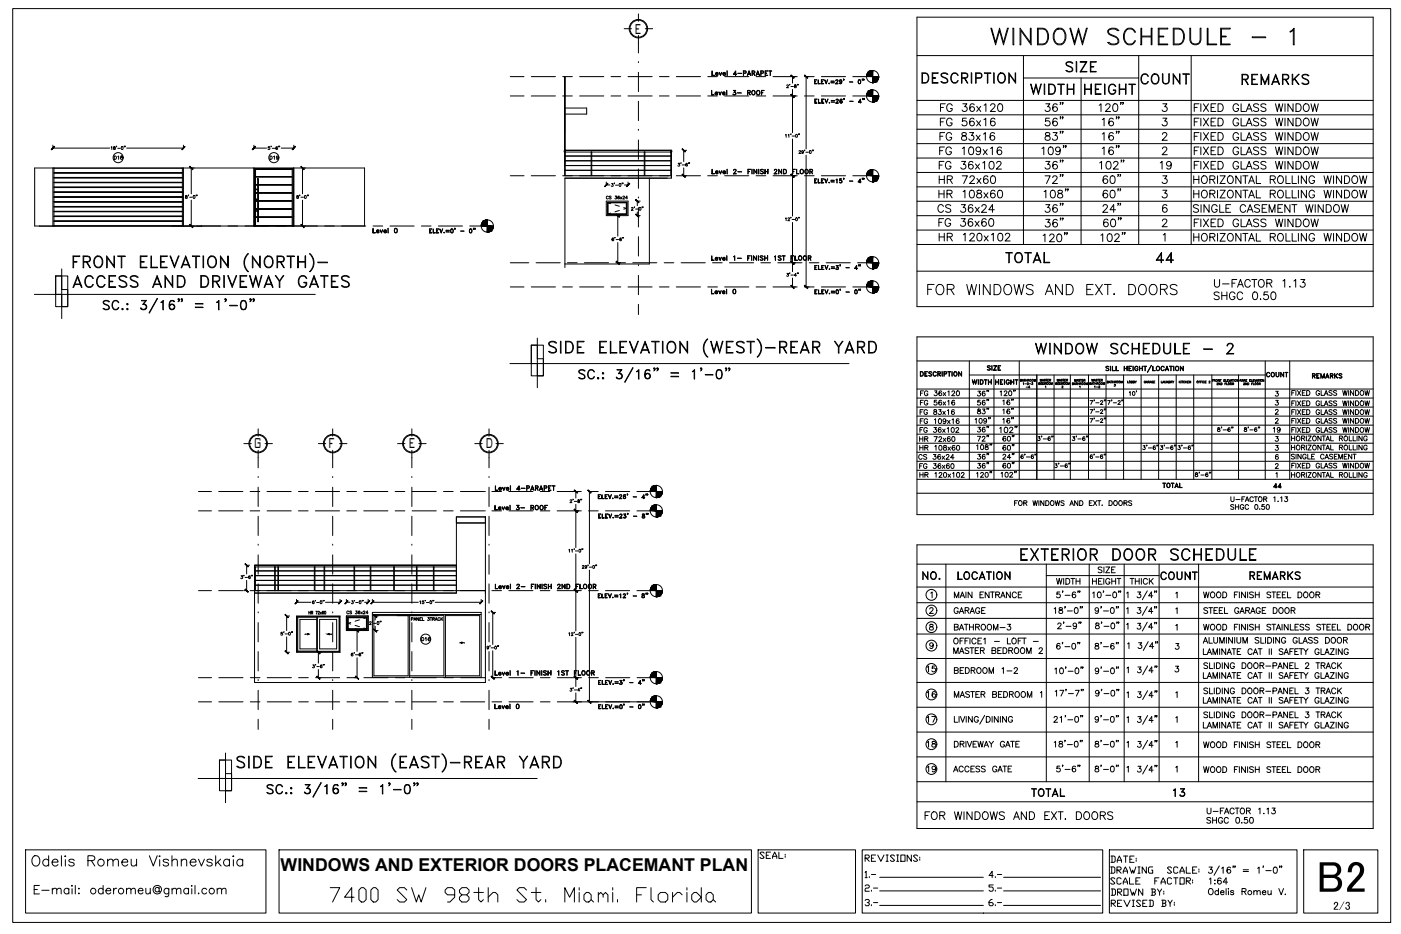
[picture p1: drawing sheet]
<svg xmlns="http://www.w3.org/2000/svg" width="914mm" height="610mm" viewBox="0 0 914 610" stroke-linecap="round" stroke-linejoin="round" font-family="sans-serif">
<defs><g id="words">
<text font-size="17.6" x="154" y="505">SIDE ELEVATION (EAST)-REAR YARD</text>
<text font-size="17.2" x="357" y="234">SIDE ELEVATION (WEST)-REAR YARD</text>
<text font-size="15.9" x="646" y="30">WINDOW SCHEDULE - 1</text>
<g font-size="14.1">
<text x="66" y="205">SC.: 3/16&quot; = 1'-0&quot;</text>
<text x="377" y="250">SC.: 3/16&quot; = 1'-0&quot;</text>
<text x="173" y="521">SC.: 3/16&quot; = 1'-0&quot;</text>
<text x="214" y="590">7400 SW 98th St. Miami. Florida</text>
</g>
<g font-size="12.6">
<text x="414" y="22">E</text>
<text x="166" y="293">G</text>
<text x="214" y="293">F</text>
<text x="267" y="293">E</text>
<text x="317" y="293">D</text>
</g>
<g font-size="11.9">
<text x="665" y="367">EXTERIOR DOOR SCHEDULE</text>
<text x="22" y="587">E-mail: oderomeu@gmail.com</text>
</g>
<text font-size="11.6" x="183" y="568">WINDOWS AND EXTERIOR DOORS PLACEMANT PLAN</text>
<g font-size="11">
<text x="695" y="48">SIZE</text>
<text x="601" y="55">DESCRIPTION</text>
<text x="744" y="56">COUNT</text>
<text x="810" y="56">REMARKS</text>
<text x="672" y="63">WIDTH</text>
<text x="707" y="63">HEIGHT</text>
<text x="655" y="173">TOTAL</text>
<text x="754" y="173">44</text>
<text x="605" y="194">FOR WINDOWS AND EXT. DOORS</text>
<text x="675" y="232">WINDOW SCHEDULE - 2</text>
<text x="20" y="567">Odelis Romeu Vishnevskaia</text>
</g>
<g font-size="10.1">
<text x="681" y="74">36&quot;</text>
<text x="716" y="74">120&quot;</text>
<text x="681" y="83">56&quot;</text>
<text x="719" y="83">16&quot;</text>
<text x="681" y="93">83&quot;</text>
<text x="719" y="93">16&quot;</text>
<text x="679" y="102">109&quot;</text>
<text x="719" y="102">16&quot;</text>
<text x="681" y="111">36&quot;</text>
<text x="717" y="111">102&quot;</text>
<text x="681" y="121">72&quot;</text>
<text x="719" y="121">60&quot;</text>
<text x="681" y="131">108&quot;</text>
<text x="719" y="131">60&quot;</text>
<text x="681" y="140">36&quot;</text>
<text x="719" y="140">24&quot;</text>
<text x="681" y="150">36&quot;</text>
<text x="719" y="149">60&quot;</text>
<text x="680" y="159">120&quot;</text>
<text x="718" y="159">102&quot;</text>
<text x="788" y="573">3/16&quot; = 1'-0&quot;</text>
</g>
<g font-size="9.7">
<text x="734" y="393">1 3/4&quot;</text>
<text x="734" y="403">1 3/4&quot;</text>
<text x="734" y="413">1 3/4&quot;</text>
<text x="735" y="426">1 3/4&quot;</text>
<text x="734" y="506">1 3/4&quot;</text>
</g>
<g font-size="9.3">
<text x="613" y="74">FG 36x120</text>
<text x="779" y="74">FIXED GLASS WINDOW</text>
<text x="612" y="102">FG 109x16</text>
<text x="779" y="102">FIXED GLASS WINDOW</text>
<text x="612" y="131">HR 108x60</text>
<text x="778" y="131">HORIZONTAL ROLLING WINDOW</text>
<text x="778" y="159">HORIZONTAL ROLLING WINDOW</text>
<text x="601" y="380">NO.</text>
<text x="624" y="380">LOCATION</text>
<text x="815" y="380">REMARKS</text>
<text x="603" y="536">FOR WINDOWS AND EXT. DOORS</text>
</g>
<g font-size="8.8">
<text x="613" y="83">FG 56x16</text>
<text x="779" y="83">FIXED GLASS WINDOW</text>
<text x="612" y="93">FG 83x16</text>
<text x="779" y="93">FIXED GLASS WINDOW</text>
<text x="612" y="111">FG 36x102</text>
<text x="756" y="111">19</text>
<text x="779" y="111">FIXED GLASS WINDOW</text>
<text x="612" y="121">HR 72x60</text>
<text x="778" y="121">HORIZONTAL ROLLING WINDOW</text>
<text x="611" y="140">CS 36x24</text>
<text x="778" y="140">SINGLE CASEMENT WINDOW</text>
<text x="612" y="149">FG 36x60</text>
<text x="779" y="149">FIXED GLASS WINDOW</text>
<text x="612" y="158">HR 120x102</text>
<text x="792" y="189">U-FACTOR 1.13</text>
<text x="792" y="197">SHGC 0.50</text>
<text x="757" y="380">COUNT</text>
<text x="672" y="521">TOTAL</text>
<text x="765" y="521">13</text>
</g>
<g font-size="8.4">
<text x="689" y="412">2'-9&quot;</text>
<text x="714" y="412">8'-0&quot;</text>
<text x="689" y="425">6'-0&quot;</text>
<text x="714" y="425">8'-6&quot;</text>
<text x="688" y="441">10'-0&quot;</text>
<text x="714" y="441">9'-0&quot;</text>
<text x="687" y="473">21'-0&quot;</text>
<text x="714" y="473">9'-0&quot;</text>
<text x="687" y="489">18'-0&quot;</text>
<text x="714" y="489">8'-0&quot;</text>
<text x="689" y="505">5'-6&quot;</text>
<text x="714" y="505">8'-0&quot;</text>
</g>
<g font-size="7.9">
<text x="652" y="284">102&quot;</text>
<text x="689" y="391">5'-6&quot;</text>
<text x="712" y="391">10'-0&quot;</text>
<text x="687" y="401">18'-0&quot;</text>
<text x="714" y="401">9'-0&quot;</text>
<text x="688" y="455">17'-7&quot;</text>
<text x="714" y="455">9'-0&quot;</text>
<text x="495" y="562">SEAL:</text>
<text x="564" y="563">REVISIONS:</text>
<text x="724" y="564">DATE:</text>
<text x="724" y="571">DRAWING SCALE:</text>
<text x="724" y="586">DROWN BY:</text>
<text x="788" y="585">Odelis Romeu V.</text>
<text x="724" y="593">REVISED BY:</text>
</g>
<g font-size="7.5">
<text x="652" y="260">120&quot;</text>
<text x="637" y="266">56&quot;</text>
<text x="636" y="278">109&quot;</text>
<text x="654" y="278">16&quot;</text>
<text x="637" y="283">36&quot;</text>
<text x="637" y="289">72&quot;</text>
<text x="654" y="289">60&quot;</text>
<text x="637" y="301">36&quot;</text>
<text x="654" y="301">24&quot;</text>
<text x="637" y="307">36&quot;</text>
<text x="654" y="307">60&quot;</text>
<text x="716" y="375">SIZE</text>
<text x="622" y="412">BATHROOM-3</text>
<text x="785" y="412">WOOD FINISH STAINLESS STEEL DOOR</text>
<text x="785" y="421">ALUMINIUM SLIDING GLASS DOOR</text>
<text x="785" y="444">LAMINATE CAT II SAFETY GLAZING</text>
<text x="785" y="454">SLIDING DOOR-PANEL 3 TRACK</text>
<text x="604" y="456">16</text>
<text x="622" y="456">MASTER BEDROOM 1</text>
<text x="785" y="460">LAMINATE CAT II SAFETY GLAZING</text>
<text x="604" y="473">17</text>
<text x="604" y="489">18</text>
<text x="622" y="489">DRIVEWAY GATE</text>
<text x="785" y="489">WOOD FINISH STEEL DOOR</text>
<text x="604" y="505">19</text>
<text x="622" y="505">ACCESS GATE</text>
<text x="785" y="506">WOOD FINISH STEEL DOOR</text>
<text x="787" y="539">SHGC 0.50</text>
<text x="564" y="574">1.-</text>
<text x="645" y="574">4.-</text>
<text x="724" y="578">SCALE FACTOR:</text>
<text x="788" y="578">1:64</text>
<text x="564" y="583">2.-</text>
<text x="645" y="583">5.-</text>
<text x="564" y="592">3.-</text>
<text x="645" y="592">6.-</text>
</g>
<g font-size="7.1">
<text x="637" y="260">36&quot;</text>
<text x="654" y="265">16&quot;</text>
<text x="637" y="271">83&quot;</text>
<text x="654" y="271">16&quot;</text>
<text x="636" y="295">108&quot;</text>
<text x="654" y="295">60&quot;</text>
<text x="636" y="313">120&quot;</text>
<text x="653" y="313">102&quot;</text>
<text x="689" y="382">WIDTH</text>
<text x="712" y="382">HEIGHT</text>
<text x="737" y="382">THICK</text>
<text x="622" y="391">MAIN ENTRANCE</text>
<text x="785" y="391">WOOD FINISH STEEL DOOR</text>
<text x="622" y="401">GARAGE</text>
<text x="785" y="401">STEEL GARAGE DOOR</text>
<text x="785" y="428">LAMINATE CAT II SAFETY GLAZING</text>
<text x="785" y="437">SLIDING DOOR-PANEL 2 TRACK</text>
<text x="604" y="440">15</text>
<text x="622" y="441">BEDROOM 1-2</text>
<text x="785" y="470">SLIDING DOOR-PANEL 3 TRACK</text>
<text x="785" y="476">LAMINATE CAT II SAFETY GLAZING</text>
<text x="787" y="532">U-FACTOR 1.13</text>
</g>
<g font-size="6.6">
<text x="531" y="56">ELEV.=29' - 0&quot;</text>
<text x="531" y="68">ELEV.=26' - 4&quot;</text>
<text x="531" y="121">ELEV.=15' - 4&quot;</text>
<text x="531" y="177">ELEV.=3' - 4&quot;</text>
<text x="531" y="193">ELEV.=0' - 0&quot;</text>
<text x="826" y="247">COUNT</text>
<text x="600" y="260">FG 36x120</text>
<text x="842" y="259">FIXED GLASS WINDOW</text>
<text x="600" y="266">FG 56x16</text>
<text x="710" y="265">7'-2&quot;</text>
<text x="722" y="265">7'-2&quot;</text>
<text x="842" y="266">FIXED GLASS WINDOW</text>
<text x="600" y="272">FG 83x16</text>
<text x="842" y="272">FIXED GLASS WINDOW</text>
<text x="600" y="278">FG 109x16</text>
<text x="842" y="278">FIXED GLASS WINDOW</text>
<text x="599" y="283">FG 36x102</text>
<text x="794" y="283">8'-6&quot;</text>
<text x="811" y="283">8'-6&quot;</text>
<text x="830" y="283">19</text>
<text x="842" y="283">FIXED GLASS WINDOW</text>
<text x="599" y="289">HR 72x60</text>
<text x="676" y="289">3'-6&quot;</text>
<text x="699" y="289">3'-6&quot;</text>
<text x="842" y="289">HORIZONTAL ROLLING</text>
<text x="842" y="295">HORIZONTAL ROLLING</text>
<text x="599" y="301">CS 36x24</text>
<text x="842" y="301">SINGLE CASEMENT</text>
<text x="599" y="307">FG 36x60</text>
<text x="688" y="307">3'-6&quot;</text>
<text x="599" y="313">HR 120x102</text>
<text x="842" y="313">HORIZONTAL ROLLING</text>
<text x="322" y="321">Level 4-PARAPET</text>
<text x="758" y="320">TOTAL</text>
<text x="389" y="327">ELEV.=26' - 4&quot;</text>
<text x="803" y="329">U-FACTOR 1.13</text>
<text x="322" y="334">Level 3- ROOF</text>
<text x="661" y="331">FOR WINDOWS AND EXT. DOORS</text>
<text x="802" y="334">SHGC 0.50</text>
<text x="390" y="339">ELEV.=23' - 8&quot;</text>
<text x="322" y="386">Level 2- FINISH 2ND FLOOR</text>
<text x="389" y="392">ELEV.=12' - 8&quot;</text>
<text x="322" y="442">Level 1- FINISH 1ST FLOOR</text>
<text x="390" y="448">ELEV.=3' - 4&quot;</text>
<text x="322" y="464">Level 0</text>
<text x="390" y="464">ELEV.=0' - 0&quot;</text>
</g>
<g font-size="6.2">
<text x="464" y="50">Level 4-PARAPET</text>
<text x="464" y="63">Level 3- ROOF</text>
<text x="464" y="115">Level 2- FINISH 2ND FLOOR</text>
<text x="242" y="153">Level 0</text>
<text x="279" y="153">ELEV.=0' - 0&quot;</text>
<text x="464" y="171">Level 1- FINISH 1ST FLOOR</text>
<text x="464" y="193">Level 0</text>
<text x="643" y="243">SIZE</text>
<text x="600" y="247">DESCRIPTION</text>
<text x="634" y="252">WIDTH</text>
<text x="649" y="252">HEIGHT</text>
<text x="856" y="248">REMARKS</text>
<text x="736" y="259">10'</text>
<text x="710" y="271">7'-2&quot;</text>
<text x="710" y="277">7'-2&quot;</text>
<text x="599" y="295">HR 108x60</text>
<text x="745" y="295">3'-6&quot;</text>
<text x="756" y="295">3'-6&quot;</text>
<text x="768" y="295">3'-6&quot;</text>
<text x="665" y="301">6'-6&quot;</text>
<text x="710" y="301">6'-6&quot;</text>
<text x="842" y="307">FIXED GLASS WINDOW</text>
<text x="779" y="312">8'-6&quot;</text>
<text x="830" y="320">44</text>
</g>
<g font-size="5.3">
<text x="74" y="105">D18</text>
<text x="175" y="105">D19</text>
<text x="395" y="131">CS 36x24</text>
<text x="274" y="419">D16</text>
</g>
<g font-size="4.9">
<text x="225" y="402">CS 36x24</text>
<text x="268" y="406">PANEL 3TRACK</text>
</g>
</g></defs>
<!-- layer: A-WALL -->
<path d="M317 321h.1M317 333h.1M317 385v2M226 402h14v10h-14zM243 442v-42h71v42M317 442v1M317 445h.1M317 442h.1" fill="none" stroke="#000" stroke-width=".65"/>
<!-- layer: A-DOOR -->
<path d="M243 401h71M244 402h22v39h-22zM267 401v41M267 402h23v39h-23M291 402h22v39h-22M291 401v41M243 442h71" fill="none" stroke="#000" stroke-width=".65"/>
<!-- layer: LEVEL -->
<g fill="none" stroke="#000" stroke-width=".65">
<path d="M333 50h9M347 50h16M367 50h7M378 50h16M399 50h6M410 50h16M430 50h7M441 50h16M473 50h16M505 50h15M525 50h6M536 50h16"/>
<path d="M333 63h9M347 63h16M367 63h7M378 63h16M399 63h6M410 63h16M430 63h7M441 63h16M473 63h16M505 63h15M525 63h6M536 63h16"/>
<path d="M333 115h9M347 115h16M367 115h7M378 115h16M399 115h6M410 115h16M430 115h7M441 115h16M473 115h16M505 115h15M536 115h16M112 148h12"/>
<path d="M128 148h16M149 148h6M160 148h16M180 148h7M191 148h16M212 148h6M223 148h16M255 148h15M275 148h6M286 148h16M307 148h11M333 172h12"/>
<path d="M350 172h16M370 172h7M381 172h16M402 172h6M413 172h16M433 172h7M445 172h15M476 172h16M508 172h15M528 172h6M539 172h16M560 172h12"/>
<path d="M333 187h9M347 187h16M367 187h7M378 187h16M399 187h6M410 187h16M430 187h7M441 187h16M473 187h16M493 187h7M505 187h15M525 187h6"/>
<path d="M536 187h16M557 187h9M130 333h8M130 321h8M143 333h16M143 321h16M163 333h7M163 321h7M174 333h16M174 321h16M195 333h6M195 321h6"/>
<path d="M206 333h16M206 321h16M226 333h7M226 321h7M237 333h16M237 321h16M258 333h6M258 321h6M269 333h16M269 321h16M289 333h7M289 321h7"/>
<path d="M301 333h15M301 321h15M332 333h16M332 321h16M364 333h15M364 321h15M384 333h6M384 321h6M395 333h16M395 321h16M130 385h8M143 385h16"/>
<path d="M163 385h7M174 385h16M195 385h6M206 385h16M226 385h7M237 385h16M258 385h6M269 385h16M289 385h7M301 385h15M332 385h16M364 385h15"/>
<path d="M395 385h16M130 458h8M130 442h8M143 458h16M143 442h16M163 458h7M163 442h7M174 458h16M174 442h16M195 458h6M195 442h6M206 458h16"/>
<path d="M206 442h16M226 458h7M226 442h7M238 458h15M238 442h15M258 458h6M258 442h6M269 458h16M269 442h16M290 458h6M290 442h6M301 458h15"/>
<path d="M301 442h15M332 458h16M332 442h16M353 458h6M364 458h16M364 442h16M384 458h7M395 458h16M395 442h16M416 458h8M416 442h8"/>
<circle cx="570" cy="50" r="4"/>
<circle cx="570" cy="63" r="4"/>
<circle cx="570" cy="115" r="4"/>
<circle cx="318" cy="148" r="4"/>
<circle cx="570" cy="172" r="4"/>
<circle cx="570" cy="187" r="4"/>
<circle cx="428" cy="333" r="4"/>
<circle cx="428" cy="321" r="4"/>
<circle cx="428" cy="385" r="4"/>
<circle cx="428" cy="458" r="4"/>
<circle cx="428" cy="442" r="4"/>
</g>
<!-- layer: POLILINEA MAYOR GROSOR ELEVACIONES -->
<path d="M438 98h-69v-48v57M438 99v17h-69M369 172v3M298 337h19v4h-19zM166 369h132v18h-132z" fill="none" stroke="#000" stroke-width=".65"/>
<!-- layer: WINDOW ELEVATIONS -->
<g fill="none" stroke="#000" stroke-width=".65">
<path d="M396 131h14v10h-14zM396 132h13v8h-13zM397 132h12v8h-12zM399 139l-2 1M401 134l3 1M404 137l-3 1M407 135l2 1-2 1M194 402h28v24h-28zM194 402h28v23h-28zM194 403h13v22h-13zM201 414h-2M201 414h.1"/>
<path d="M207 404h-11v20h11M207 403h14v22h-14zM209 404h11v20h-11zM214 414h1zM215 414h1M226 402h14v10h-14zM227 403h13v8h-13zM227 403h12v8h-12zM229 406l-2 1h2M232 408l3 1M235 405h-3M237 410h2"/>
<path d="M239 403l-2 1M239 403v7M239 403h-12v7h12"/>
</g>
<!-- layer: BALCONY RAILING -->
<g fill="none" stroke="#000" stroke-width=".65">
<path d="M369 98h69M369 116h67M369 115h69v1M166 370v15M167 373h14M167 376h14M167 379h14M167 370v15M179 370v15M180 370v15M181 370v15M182 373h30"/>
<path d="M182 376h30M182 379h30M182 370v15M205 370v15M206 370v15M212 370v15M212 373h30M212 376h30M212 379h30M231 370v15M242 370v15M242 373h30"/>
<path d="M242 376h30M242 379h30M257 370v15M272 370v15M272 373h26M272 376h26M272 379h26M283 370v15M298 369h-132v1h132M167 382h14M182 382h30M212 382h30"/>
<path d="M242 382h30M272 382h26M298 385h-132v2h132"/>
</g>
<!-- layer: GRID -->
<g fill="none" stroke="#000" stroke-width=".65">
<path d="M407 19h5M417 9v5M421 19h5M417 23v12M417 41h.1M417 47v13M417 66v13M417 85h.1M417 91v13M417 110v13M417 129h.1M417 136v12"/>
<path d="M417 154v13M417 173h.1M417 180v12M417 199v6M168 280v5M217 280v5M269 280v5M319 280v5M159 290h5M168 294v11M173 290h5M208 290h5"/>
<path d="M217 294v11M222 290h4M259 290h5M269 294v11M273 290h5M310 290h5M319 294v11M324 290h4M168 312h.1M168 318v13M217 312h.1M217 318v13"/>
<path d="M269 312h.1M269 318v13M319 312h.1M319 318v13M168 337v13M217 337v13M269 337v13M319 337v13M168 356h.1M217 356h.1M269 356h.1M319 356h.1"/>
<path d="M168 362v13M217 362v13M269 362v13M319 362v13M168 381v13M217 381v13M269 381v13M319 381v13M168 400h.1M168 406v13M217 400h.1M217 406v13"/>
<path d="M269 400h.1M269 406v13M319 400h.1M319 406v13M168 425v13M217 425v13M269 425v13M319 425v13M168 444h.1M168 451v12M217 444h.1M217 451v12"/>
<path d="M269 444h.1M269 451v12M319 444h.1M319 451v12M168 469v7M217 469v7M269 469v7M319 469v7"/>
<circle cx="417" cy="19" r="6"/>
<circle cx="168" cy="290" r="6"/>
<circle cx="217" cy="290" r="6"/>
<circle cx="269" cy="290" r="6"/>
<circle cx="319" cy="290" r="6"/>
</g>
<!-- layer: TEXTO -->
<path d="M23 189h209M333 234h248M130 505h247" fill="none" stroke="#fff" stroke-width=".65"/>
<path d="M22 192h184M36 180h8v20h-8zM333 237h221M347 225h8v20h-8zM143 496h8v20h-8zM129 508h222" fill="none" stroke="#000" stroke-width=".65"/>
<!-- layer: 0 -->
<path d="M8 6h900v596h-900zM40 176v32M351 221v32M147 491v33" fill="none" stroke="#000" stroke-width=".65"/>
<!-- layer: Supermanzanas -->
<path d="M36 180h4v9h4v11h-4v-8h-4zM347 225h4v9h4v11h-4v-8h-4zM143 496h4v9h4v11h-4v-8h-4z" fill="none" stroke="#000" stroke-width=".65"/>
<!-- layer: WALLS -->
<path d="M369 71h14v3h-14M35 110h-12v38h215v-38h-46M120 110h46M369 116v56M424 116v56M26 148h.1M298 341v46M317 341v101M166 387v58h151M298 385h19" fill="none" stroke="#000" stroke-width=".65"/>
<!-- layer: A-ROOF -->
<path d="M298 337h19v4h-19z" fill="none" stroke="#000" stroke-width=".65"/>
<!-- layer: A-FLOR -->
<path d="M132 148h.1M369 172h55M317 443v2" fill="none" stroke="#000" stroke-width=".65"/>
<!-- layer: DIMENSION -->
<g fill="none" stroke="#000" stroke-width=".65">
<path d="M514 56v-1l1 1-2 1h2M515 55v1M516 56h2M517 50v4M517 58v29M518 50h1M519 55l1 1v1h-1v-1h1zM521 55l-1 1M521 55v1M526 50v47M527 50h1M518 63h1"/>
<path d="M35 95v1M35 97h37M73 96v2M74 96l1 1v1l-1-1 1-1zM76 95v1M77 97h1M81 95v1M82 95v1M83 97h37M120 95v1M166 97h8M166 95v1"/>
<path d="M176 96h-1v1a.7 .7 0 0 1 1 0 .7 .7 0 0 1 0 1 .7 .7 0 0 1-1-1M177 95v1M178 97h1M181 96a.8 .8 0 0 0-1 1 .8 .8 0 0 0 1 0v-1l-1 1M182 95v1M183 95l-1 1M184 97h8M192 95v1M446 98v7M447 98h1M513 88v2M514 88h1v2"/>
<path d="M516 87v1M517 89h2M517 91v50M521 87v1M521 99l1-1 1 1-2 1h2M522 87v1M524 99h-1l1-1a.8 .8 0 0 1 0 1 .8 .8 0 0 1-1 1M525 98h.1M526 99h2M530 98h.1M531 98h.1M125 110v17"/>
<path d="M125 110h2M197 110v17M198 110h1M396 119v1M399 120h1v1a.7 .7 0 0 1 0 1 .7 .7 0 0 1-1-1M401 120h.1M406 120h.1M407 120h-1M410 119v1M443 107h1h-1a.7 .7 0 0 1 0 1 .7 .7 0 0 1-1 0M444 106v1M445 108h2"/>
<path d="M446 110v5M447 115h1M449 107a1 1 0 0 0-2 0 1.1 1.1 0 0 0 2 1l-1-1v1M450 106l-1 1M450 106v1M526 101v86M121 128l1 1h-1l1-1zM123 127v1M124 129h1M125 131v17M128 127v1M129 127l-1 1"/>
<path d="M194 128l1 1h-1l1-1zM196 127v1M196 129h2M197 131v17M201 127v1M396 121h2M402 121h1M408 121h2M412 136l1-1v1l-1 1h1M414 135v1M415 136h1M416 131v3"/>
<path d="M416 138v3M417 131h1M419 135v1M420 135v1M125 148h2M198 148h1M401 156l-1-1a.8 .8 0 0 0-1 1 1.1 1.1 0 0 0 2 1l-1-1-1 1M401 155h.1M402 156h2M403 141v13M403 158v14M403 141h2"/>
<path d="M406 156l-1-1a.8 .8 0 0 0-1 1 1.1 1.1 0 0 0 2 1l-1-1-1 1M406 155h.1M407 155h.1M415 141h3M513 143v-1v2M514 143l1-1v1l-1 1h1M516 142h.1M517 143h2M517 145v32M521 142h.1M522 142h.1M403 172h2"/>
<path d="M514 178h1l-1 1a.7 .7 0 0 1 0 1 .7 .7 0 0 1-1 0M515 178v1M516 180h2M520 180h-2l1-2v2M521 178l-1 1M521 178v1M517 181v6M518 187h1M527 187h1M372 327v-1l1 1-1 1h1M374 326h.1M375 327h1"/>
<path d="M376 321v4M376 329v28M376 333h2M376 321h2M377 326l1 1v1h-1v-1h1zM379 326h.1M380 326h-1M385 321v47M385 321h2M371 359h1v1M373 359v1M375 358v1"/>
<path d="M376 360h1M380 358v1M157 376h1v1a.7 .7 0 0 1 0 1 .7 .7 0 0 1-1-1M159 376h.1M160 377h2M161 369v6M161 379v6M162 369h1M163 376a.8 .8 0 0 0-1 1 .8 .8 0 0 0 1 0h-1M164 376h.1M165 376h.1M376 362v50"/>
<path d="M380 370v-1h1l-1 2h1M383 370h-1v-1a.8 .8 0 0 1 1 1 .8 .8 0 0 1-1 1M384 369h.1M385 370h1M385 372v86M389 369h.1M159 385h1M194 391v1M194 393h9M205 392a.8 .8 0 0 0-1 1 .8 .8 0 0 0 1 1v-1h-1M206 392h.1M207 393h1"/>
<path d="M211 392h.1M212 392h-1M212 393h10M222 391v1M226 393h2M226 391v1M230 392h1l-1 1a.7 .7 0 0 1 0 1 .7 .7 0 0 1-1 0M231 392h.1M232 393h2M236 392h.1M237 392h.1M238 393h2"/>
<path d="M240 391v1M243 393h30M243 391v1M274 393v-1v2M277 392h-1v1a.7 .7 0 0 1 1 0 .7 .7 0 0 1-1 1 .7 .7 0 0 1-1 0M278 392h-1M278 393h2M283 392h-1M283 392h.1M284 393h30M314 391v1M322 400v21"/>
<path d="M322 400h1M184 413h-1a.7 .7 0 0 1 1 0 .7 .7 0 0 1 0 1 .7 .7 0 0 1-1 0M185 412v1M186 414h2M187 402v10M187 416v10M188 402h1M190 412v1M191 412v1M231 412h2M233 412v13M241 406h1l-1 2h1"/>
<path d="M243 405v1M244 407h1M245 402v3M245 409v3M246 402h1M246 412h1M248 405v1M249 405v1M371 413h1v2M373 413h1l-1 2h1M375 413h.1M376 414h1"/>
<path d="M376 416v32M380 413h.1M188 426h1M204 434h1v1a.7 .7 0 0 1 0 1 .7 .7 0 0 1-1 0M206 434h.1M207 435h1M208 426v7M208 437v5M208 426h2M210 434a.8 .8 0 0 0-1 1 .8 .8 0 0 0 1 1v-1h-1M211 434h.1M212 434h-1"/>
<path d="M230 427v-1a.8 .8 0 0 0-1 1 .8 .8 0 0 0 1 1v-1l-1 1M231 426h.1M232 427h2M233 429v13M235 427v-1a.8 .8 0 0 0-1 1 .8 .8 0 0 0 1 1v-1l-1 1M236 426h.1M237 426h.1M319 422l-1 1v-1a.8 .8 0 0 1 1 1 .8 .8 0 0 1-1 0M320 421v1M321 423h1M322 425v17M325 421v1"/>
<path d="M208 442h2M231 442h2M372 449h1v1a.7 .7 0 0 1 0 1 .7 .7 0 0 1-1 0M374 458h50M374 449h.1M375 450h1M376 452v6M378 451h-1l1-2v2M379 449h.1M380 449h-1"/>
<circle cx="80" cy="97" r=".9"/>
<circle cx="520" cy="89" r=".9"/>
<circle cx="529" cy="99" r=".9"/>
<circle cx="127" cy="128" r=".9"/>
<circle cx="199" cy="128" r=".9"/>
<circle cx="405" cy="121" r=".9"/>
<circle cx="418" cy="136" r=".9"/>
<circle cx="520" cy="143" r=".9"/>
<circle cx="378" cy="359" r=".9"/>
<circle cx="387" cy="370" r=".9"/>
<circle cx="210" cy="393" r=".9"/>
<circle cx="235" cy="393" r=".9"/>
<circle cx="281" cy="393" r=".9"/>
<circle cx="189" cy="414" r=".9"/>
<circle cx="247" cy="407" r=".9"/>
<circle cx="378" cy="414" r=".9"/>
<circle cx="323" cy="423" r=".9"/>
</g>
<!-- layer: 0 -->
<g fill="#000" stroke="#000" stroke-width=".65">
<path d="M516 49l2 2zM516 49l2 2z"/>
<path d="M525 49l2 2zM525 49l2 2z"/>
<path d="M516 62l2 1zM516 62l2 1z"/>
<path d="M516 62l2 1zM516 62l2 1z"/>
<path d="M35 96l-1 2zM35 96l-1 2z"/>
<path d="M121 96l-2 2zM121 96l-2 2z"/>
<path d="M167 96l-2 2zM167 96l-2 2z"/>
<path d="M191 98l2-2zM193 96l-2 2z"/>
<path d="M445 97l2 2zM445 97l2 2z"/>
<path d="M124 109l2 1zM124 109l2 1z"/>
<path d="M196 109l2 1zM196 109l2 1z"/>
<path d="M397 120l-2 2zM395 122l2-2z"/>
<path d="M445 114l2 2zM445 114l2 2z"/>
<path d="M409 122l2-2zM411 120l-2 2z"/>
<path d="M415 140l2 2zM415 140l2 2z"/>
<path d="M415 130l2 2zM415 130l2 2z"/>
<path d="M124 146l2 2zM124 147l2 1z"/>
<path d="M197 146l1 2zM196 147l2 1z"/>
<path d="M402 140l2 2zM402 140l2 2z"/>
<path d="M402 170l2 2zM402 171l2 1z"/>
<path d="M516 186l2 2zM516 186l2 2z"/>
<path d="M525 186l2 2zM525 186l2 2z"/>
<path d="M375 332l2 2zM375 333l2 1z"/>
<path d="M375 333l2 1zM375 333l2 1z"/>
<path d="M375 320l2 2zM375 320l2 2z"/>
<path d="M384 320l2 2zM384 320l2 2z"/>
<path d="M160 368l2 2zM160 368l2 2z"/>
<path d="M160 384l2 2zM160 385l2 1z"/>
<path d="M194 392l-1 2zM194 392l-1 2z"/>
<path d="M221 394l2-2zM223 392l-2 2z"/>
<path d="M227 392l-2 2zM227 392l-2 2z"/>
<path d="M239 394l2-2zM241 392l-2 2z"/>
<path d="M244 392l-2 2zM244 392l-2 2z"/>
<path d="M315 392l-2 2zM315 392l-2 2z"/>
<path d="M186 401l2 2zM186 401l2 2z"/>
<path d="M232 411l2 1zM232 411l2 1z"/>
<path d="M244 410l2 2zM244 411l2 1z"/>
<path d="M244 401l2 2zM244 401l2 2z"/>
<path d="M321 399l2 2zM321 399l2 2z"/>
<path d="M186 425l2 2zM186 425l2 2z"/>
<path d="M207 425l2 2zM207 425l2 2z"/>
<path d="M207 441l2 2zM207 441l2 2z"/>
<path d="M232 441l2 2zM232 441l2 2z"/>
<path d="M375 457l2 2zM375 457l2 2z"/>
<path d="M384 457l2 2zM384 457l2 2z"/>
</g>
<!-- layer: WINDOW ELEVATIONS -->
<path d="M214 414h1z" fill="#000" stroke="#000" stroke-width=".65"/>
<!-- layer: DOOR -->
<path d="M301 419v1z" fill="#000" stroke="#000" stroke-width=".65"/>
<g fill="none" stroke="#000" stroke-width=".65">
<path d="M35 110h85v38h-85zM35 113h84M35 116h84M35 119h84M35 110h84M35 110v38M119 110v38M166 110v37M167 115h24zM168 117h1v28h-1zM191 110v37M192 110v38"/>
<path d="M35 122h84M35 125h84M35 129h84M35 128h84M35 126h84M35 132h84M35 135h84M35 138h84M167 131h1zM167 136h1zM168 137l-1 1h1M168 123l-1 1h1"/>
<path d="M168 137v1M168 123v1M168 126h-1h1M168 121h-1h1M169 121h22h-22M169 126h22h-22M169 131h22zM169 136h22zM35 141h84M35 144h84M35 147h84M35 145h84"/>
<path d="M166 141h.1M166 144h.1M166 148h.1M166 147h26M166 147v-37h25v37M167 147v-36h24v36M168 142h-1h1M169 142h22h-22M192 141h.1M192 144h.1M192 147v-37h-26v38M259 402h27"/>
<path d="M301 419v1zM301 419l2 1"/>
<circle cx="168" cy="130" r=".4"/>
</g>
<!-- layer: TEXT -->
<g fill="none" stroke="#000" stroke-width=".65">
<path d="M598 11h298v189h-298zM598 36h298M668 36v124M743 36v124M777 36v124M668 51h75M706 51v109M598 66h298M598 75h298M759 68h3l-2 2a1.7 1.7 0 0 1 1 2 1.7 1.7 0 0 1-3 0M759 77h3l-2 2a1.7 1.7 0 0 1 1 3 1.7 1.7 0 0 1-3-1M598 84h298"/>
<path d="M598 94h298M759 88l1-1h1h1l-1 2-3 3h4M759 97l1-1h1l1 1-1 2-3 2h4M598 103h298M598 113h298M759 115h3l-2 2a1.7 1.7 0 0 1 1 2 1.7 1.7 0 0 1-3 0M598 122h298M598 131h298M759 124h3l-2 2a1.7 1.7 0 0 1 1 3 1.7 1.7 0 0 1-3-1M762 134h-1a2.5 2.5 0 0 0-3 2 2.5 2.5 0 0 0 2 3 1.6 1.6 0 0 0 2-2 1.6 1.6 0 0 0-2-2 1.6 1.6 0 0 0-1 2M598 141h298M598 160h298"/>
<path d="M598 150h298M759 144l1-1h1l1 1-1 2-3 2h4M759 153l1-1v5M48 167h4h-4v8zM48 171h2h-2M51 180l3 8-3-7-3 7zM55 171l3-1v-2l-3-1-1 8v-8h3a2 2 0 0 1 2 2 2 2 0 0 1-2 2h-2M56 171l3 4-2-4M62 168a2.8 2.8 0 0 1 3-1 2.8 2.8 0 0 1 2 3 3 3 0 0 1-1 4 3 3 0 0 1-3 0 5 5 0 0 1-1-6zM63 168a2.6 2.6 0 0 1 4 2 3 3 0 0 1-3 4 4 4 0 0 1-1-6zM70 167l4 7 1-7v8l-5-7v7zM71 180h4h-4v7l4 1h-4z"/>
<path d="M77 167h5zM79 167v8v-8M92 167h4h-4v7l4 1h-4zM92 171h2h-2M99 167v7l4 1h-4zM103 180l2 8-2-7-3 7zM105 167h4h-4v7l4 1h-4zM105 171h2h-2M108 180l4 6 1-6v8l-5-7v7zM111 167l3 7 3-7-3 8zM116 180h2a4 4 0 0 1 3 4 4 4 0 0 1-3 4h-2zM119 173h4"/>
<path d="M121 167l3 8-3-7-3 7zM126 167h4zM128 167v8v-8M131 180h3a4 4 0 0 1 2 4 4 4 0 0 1-2 4h-3zM133 167v8zM137 167a4 4 0 0 1 4 2 4 4 0 0 1 0 5 2.8 2.8 0 0 1-4 1 2.8 2.8 0 0 1-2-3 5 5 0 0 1 2-5zM137 168a2.6 2.6 0 0 1 4 2 3 3 0 0 1-3 4 4 4 0 0 1-1-6zM144 167l5 7v-7v8l-5-7v7zM146 180v8zM149 180l3 6 2-6-2 8zM157 180h4h-4v7l4 1h-4zM161 166h1a8 8 0 0 0 0 11 7 7 0 0 1-1-11z"/>
<path d="M163 180l2 6 2-6 2 6 2-6-2 8-2-7-2 7zM165 167l4 7 1-7v8l-5-7v7zM173 168a2.8 2.8 0 0 1 3-1 2.8 2.8 0 0 1 2 3 3 3 0 0 1 0 4 3 3 0 0 1-4 0 5 5 0 0 1-1-6zM174 168a2.6 2.6 0 0 1 4 2 3 3 0 0 1-3 4 4 4 0 0 1-1-6zM175 180l3 8-3-7-3 7zM181 171l4-1v-2l-4-1v8v-8h3a2 2 0 0 1 2 2 2 2 0 0 1-2 2h-3M183 171l3 4-3-4M187 167h5zM190 167v8v-8M194 167l1 8zM195 171h4M199 167v8z"/>
<path d="M202 166a7 7 0 0 1 0 11 8 8 0 0 0 0-11zM205 180l3 8-3-7-3 7zM208 171h6zM209 180h5zM216 180h5h-4v7l4 1h-5zM598 177h298M48 186h5M49 185h3M57 180a2.6 2.6 0 0 1 4 2 2.7 2.7 0 0 0-3-2 2.7 2.7 0 0 0-2 3 3 3 0 0 0 3 4l2-1a2.8 2.8 0 0 1-3 2 2.8 2.8 0 0 1-3-3 5 5 0 0 1 2-5zM64 181a2.6 2.6 0 0 1 2-1 2.6 2.6 0 0 1 3 2 2.7 2.7 0 0 0-3-2 2.7 2.7 0 0 0-3 3 3 3 0 0 0 4 4l2-1a2.8 2.8 0 0 1-4 2 2.8 2.8 0 0 1-2-3zM71 184h3h-3M78 181a3 3 0 0 1 5 0h-1a2.7 2.7 0 0 0-4 0v1l3 2a2 2 0 0 1 2 2 2 2 0 0 1-2 2h-2l-1-2a2.7 2.7 0 0 0 4 0 4 4 0 0 0-4-3z"/>
<path d="M86 180a4 4 0 0 1 4 1h-1a2.7 2.7 0 0 0-4 0l1 1 2 2a2 2 0 0 1 2 2 2 2 0 0 1-2 2h-1l-2-2h1a2.7 2.7 0 0 0 4 0 4 4 0 0 0-4-3l-1-1zM100 186h5M101 185h3M116 180a4 4 0 0 1 4 3 4 4 0 0 1-2 4h-2zM131 180a4 4 0 0 1 5 3 4 4 0 0 1-2 4h-3zM139 184l4-1v-2l-4-1v8v-8h3a2 2 0 0 1 2 2 2 2 0 0 1-2 2h-3M141 184l2 4-2-4M157 184h2h-2M173 186h5M173 185h4M182 184l3-4-2 4v4l-1-4-2-4 3 4M196 180a2.6 2.6 0 0 1 4 2 2.7 2.7 0 0 0-3-2 2.7 2.7 0 0 0-2 3v2a2.5 2.5 0 0 0 2 2 2.5 2.5 0 0 0 3-1v-1l-2-1h2a2.8 2.8 0 0 1-2 4 2.8 2.8 0 0 1-3-3 5 5 0 0 1 1-5z"/>
<path d="M203 186h4M203 185h4M212 180v8v-8M217 184h2h-2M224 180a4 4 0 0 1 4 1h-1a2.7 2.7 0 0 0-4 0l1 1 2 2a2 2 0 0 1 2 2 2 2 0 0 1-2 2h-1l-2-2h1a2.7 2.7 0 0 0 4 0 4 4 0 0 0-4-3l-1-1zM598 220h298v116h-298zM598 236h298M633 236v77M665 236v77M722 239h2h-2v1a1.6 1.6 0 0 1 1 2h-1h2zM725 239v3zM726 239v3h2h-2z"/>
<path d="M728 239l1 3h1h-2zM734 239v3zM736 239v3zM737 239h1h-1v3h1h-1zM739 239l1 3zM741 239h1l1 1a1.1 1.1 0 0 0-2-1 .9 .9 0 0 0 0 1v1a.9 .9 0 0 0 0 1 1.1 1.1 0 0 0 2-1h-1h1a1.1 1.1 0 0 1-1 1 1.1 1.1 0 0 1-1-1zM744 239v3zM746 239v3zM746 239h2zM747 239v3zM751 238l-2 5zM752 239l1 3h1h-2z"/>
<path d="M760 240a1.1 1.1 0 0 0-1-1 1.1 1.1 0 0 0-1 1v1a1.1 1.1 0 0 0 1 1 1.1 1.1 0 0 0 1-1M762 239l1 3-1-3-1 3zM763 239h2zM764 239v3v-3M766 239v3zM770 239l2 3v-3v3l-1-3-1 3zM826 236v77M842 236v77M598 254h298M598 260h298M633 245h193M649 245v68"/>
<path d="M667 249l1-1v1M667 248h1M668 250v1M668 248h1M669 248v1M669 251h1M669 248h1M670 253h1M670 248v1M670 250h1l-1 1h1M671 248h1h-1v1M671 248l1 1"/>
<path d="M672 251h1M672 253h-1l1-1v1M673 250h1v1h-1M675 249v-1v1l1-1v1M677 245v68M678 250h1h-1v1h1v-1M679 249v-1v1l1-1v1M679 250h1M680 250h-1v1h1M680 249l1-1v1M680 248h1M680 250h1v1h-1z"/>
<path d="M682 250h1h-1v1M682 250l1 1M682 252l1 1M682 248h-1l1 1h-1M683 248h.1M683 248v1M684 248h.1M685 248h-1v1h1M685 248h1h-1v1M685 248l1 1M686 251v-1v1l1-1v1M688 245v68"/>
<path d="M689 250h1h-1v1h1v-1M690 249v-1v1l1-1v1M690 250h1M691 250h-1v1h1M691 249l1-1v1M691 248h1M692 250v1zM693 250h1h-1v1M693 252h1l-1 1h1M693 250l1 1M693 248v1M694 248h1"/>
<path d="M694 248v1M695 248h.1M696 248h-1v1h1M696 248h1h-1v1M696 248l1 1M697 251v-1v1l1-1v1M699 245v68M700 250h1h-1v1h1l-1-1M701 251l1-1v1M701 251h1M701 249v-1l1 1v-1v1M702 250h1"/>
<path d="M703 250v1M703 249v-1l1 1M703 248h.1M703 250h1M704 250v1M705 252v1M705 250h1h-1v1M705 248h-1l1 1h-1M705 248h1M705 250l1 1M705 248v1M706 248h1"/>
<path d="M707 248h-1v1h1M707 248h1h-1v1M708 248v1M709 251v-1v1l1-1v1M710 245v68M711 250h1h-1v1h1v-1M712 251l1-1v1M713 251h.1M713 249v-1v1l1-1v1M713 250h1M714 250v1M714 249v-1l1 1"/>
<path d="M714 248h1M714 252l1 1M715 250v1M715 250h.1M715 253h2M716 250h1h-1v1M716 248h-1l1 1h-1M716 248h1M716 250l1 1M717 248v1M717 252h1l-1 1h1M718 248h.1"/>
<path d="M718 248v1M719 248h1h-1v1M719 248l1 1M720 251v-1l1 1v-1v1M722 245v68M723 249v1v-1M724 250v-1l1 1M724 250h1M725 249h1M725 249v1M726 249h1M726 249v1"/>
<path d="M727 249v1M727 251h1v1h-1M727 249h1h-1v1M728 249v1M731 250v-1l1 1v-1v1M733 245v68M734 240h2M734 241h2M736 249v1h1M737 240h1l-1 1M738 249h1h-1v1h1v-1M740 249v1v-1"/>
<path d="M741 249v1M742 249h-1M744 240h2M744 241h2M745 245v68M748 249h-1v1v-1M748 250v-1l1 1M748 250h1M749 249h1h-1v1M750 249v1M750 250l1-1v1M751 250h.1"/>
<path d="M753 249h-1v1v-1M753 249h.1M754 249h-1v1h1M756 245v68M758 249v1h1M759 250v-1l1 1M759 250h1M760 249v1l1-1M761 241h2M762 249v1l-1-1v1M763 249h1l-1 1zM764 249h1h-1v1"/>
<path d="M765 249v1M765 249l1 1M766 249h.1M768 245v68M770 249v1M770 249l1 1M771 249l-1 1M771 249v1M771 249h1M772 249v1M773 249h-1l1 1M774 249h1"/>
<path d="M774 249v1M775 249v1M775 249h1M776 249h-1v1h1M777 249v1l-1-1v1M779 245v68M783 249h.1M783 249v1M784 249h.1M784 249v1M785 249v1M786 249h-1v1h1"/>
<path d="M787 249h.1M787 249v1M789 249h1l-1 1h1M791 245v68M791 248h1M792 248h-1v1M792 248h1h-1v1M793 248v1M794 250h1l-1 1h1M796 248v1l-1-1v1M796 248h1M796 250v1l-1-1v1"/>
<path d="M797 248v1M797 250h1l-1 1zM799 248h.1M799 250h1M800 248h-1v1h1M800 248v1h1M800 250h-1v1M801 250v1M801 248h.1M802 248h-1v1h1M802 248v1l1-1M803 249l1-1v1"/>
<path d="M803 249h1M804 248h1M804 250h1h-1v1M805 248v1M805 250v1M808 248v1l-1-1v1M808 245v68M809 248h1h-1v1M810 248v1M810 249l1-1v1M811 249h.1M812 250v1"/>
<path d="M812 248h1h-1v1M812 248l1 1M813 248h1M814 250v1l-1-1v1M814 248h-1v1h1M814 250h1v1h-1zM816 248h.1M816 248v1M817 248v1M817 250h.1M818 250h-1v1M818 248h.1"/>
<path d="M818 250v1h1M819 248h-1v1h1M819 248v1l1-1M820 249v-1l1 1M820 249h1M821 248h1M821 248v1M822 250h1h-1v1M822 248v1M822 250l1 1M833 255h1l-1 2a1 1 0 0 1 1 1 1 1 0 0 1-2 0M598 266h298"/>
<path d="M598 277h298M598 272h298M832 268l1-1 1 1-2 2h2M832 274l1-1 1 1-2 2h2M833 261h1l-1 2a1 1 0 0 1 1 1 1 1 0 0 1-2 0M598 295h298M598 289h298M598 283h298M833 285h1l-1 1a1.1 1.1 0 0 1 1 2 1.1 1.1 0 0 1-2-1M833 291h1l-1 1a1.1 1.1 0 0 1 1 2 1.1 1.1 0 0 1-2-1M834 297a1.4 1.4 0 0 0-2 1 1.4 1.4 0 0 0 2 1 1 1 0 0 0 0-1 1.1 1.1 0 0 0-2 1M598 301h298"/>
<path d="M598 313h298M598 307h298M832 303h2l-2 3h2M833 309l1-1v4M598 322h298M598 356h298v185h-298zM598 368h298M617 368v142M683 368v142M683 376h74M711 368v142M734 368v142"/>
<path d="M757 368v142M782 368v142M202 399v2M202 400h1M203 399v2M203 400h1v-1h-1v2M204 400v1M206 399h1l-1 2M208 399h1l-1 2h1M209 400l1 1M210 400l-1 1M211 399l-1 1v1h1v-1h-1"/>
<path d="M598 383h298M598 393h298M607 398l1-1h1l-2 3h2M607 387l1-1v4M767 387l1-1v4M767 397h1v3M598 404h298M598 414h298M607 408v1l2 1a1.3 1.3 0 0 1-1 1 1.3 1.3 0 0 1-1-1l2-2zM627 418h1M629 416h-2v4M630 418h1"/>
<path d="M632 416h-2v4M633 416v4M637 417a1.4 1.4 0 0 0-2-1 1.4 1.4 0 0 0-1 2v1a1.4 1.4 0 0 0 1 1 1.4 1.4 0 0 0 2-1M638 418h2M641 416h-3v4h3M642 417l1-1v4M649 419h3M658 416v4h2M665 418h1M667 416h-2v4M667 416h3M668 416v4"/>
<path d="M674 419h4M767 408h1v3M598 430h298M609 421a1.2 1.2 0 0 1-2 1 1.2 1.2 0 0 1 0-2 1.2 1.2 0 0 1 2 0v3h-2M622 427v-4l2 4 1-4v4M626 427l2-4 1 4M627 425h2M632 423h-1h-1v1l2 1-1 2-1-1M633 423h3M634 423v4M636 425h2M639 423h-3v4h3"/>
<path d="M640 425l2-1v-1h-2v4M641 425l1 2M647 425l3-1v-1h-3v4l3-1v-1h-1M651 425h2M654 423h-3v4h3M655 423h1a2 2 0 0 1 1 2 2 2 0 0 1-1 2h-1zM658 425l3-1v-1h-3v4M660 425l1 2M670 427v-4l2 4 1-4v4M678 424l1-1h1l-2 4h3M736 436v-1v4M743 435h2l-1 2a1.3 1.3 0 0 1 1 2 1.6 1.6 0 0 1-3-1"/>
<path d="M749 435l-3 5M753 438h-3l2-3v4M754 435v1M755 435v1M767 435h2l-1 1a1.3 1.3 0 0 1 1 2 1.3 1.3 0 0 1-2 0M767 420h2l-1 1a1.3 1.3 0 0 1 1 2 1.3 1.3 0 0 1-2 0M598 445h298M736 452v3M743 452h2l-1 1a1.3 1.3 0 0 1 1 2 1.5 1.5 0 0 1-3 0M749 451l-3 6M753 454h-3l2-2v3M754 451v1"/>
<path d="M755 451v1M767 452l1-1v4M598 462h298M598 478h298M623 468v3h2M626 468v3M627 468l1 3 2-3M631 468v3M635 468v3l-3-3v3M639 469a1.4 1.4 0 0 0-2-1 1.4 1.4 0 0 0-1 1v1a1.4 1.4 0 0 0 1 1 1.4 1.4 0 0 0 2-1h-1M643 467l-4 6M644 468h1a2 2 0 0 1 1 2 2 2 0 0 1-1 1h-1z"/>
<path d="M648 468v3M651 468v3l-2-3v3M653 468v3M657 468v3l-3-3v3M661 469a1.4 1.4 0 0 0-2-1 1.4 1.4 0 0 0-1 1v1a1.4 1.4 0 0 0 1 1 1.4 1.4 0 0 0 2-1h-1M736 468v4M743 468h2l-1 1a1.3 1.3 0 0 1 1 2 1.5 1.5 0 0 1-3 0M749 467l-3 6M753 470h-3l2-2v4M754 467v1M755 467v1M767 468h1v3"/>
<path d="M598 494h298M736 485v-1v4M743 484h2l-1 1a1.3 1.3 0 0 1 1 2 1.5 1.5 0 0 1-3 0M749 483l-3 6M753 486h-3l2-2v4M754 483v1M755 483v1M767 485l1-1v4M598 510h298M767 501l1-1v4M598 523h298M17 555h157v41h-157z"/>
<path d="M182 555h308v41h-308zM495 555h63v41h-63zM563 555h157v41h-157zM724 555h123v41h-123zM851 555h48v41h-48zM574 573h68M655 573h63M574 581h68M574 591h68M655 581h63M655 591h63"/>
<circle cx="673" cy="248" r=".6"/>
<circle cx="674" cy="248" r=".6"/>
<circle cx="683" cy="250" r=".6"/>
<circle cx="685" cy="250" r=".6"/>
<circle cx="695" cy="250" r=".6"/>
<circle cx="696" cy="250" r=".6"/>
<circle cx="706" cy="250" r=".6"/>
<circle cx="708" cy="250" r=".6"/>
<circle cx="718" cy="250" r=".6"/>
<circle cx="719" cy="250" r=".6"/>
<circle cx="729" cy="249" r=".6"/>
<circle cx="731" cy="249" r=".6"/>
<circle cx="737" cy="249" r=".6"/>
<circle cx="756" cy="240" r="1.2"/>
<circle cx="756" cy="240" r="1.3"/>
<circle cx="768" cy="240" r="1.2"/>
<circle cx="768" cy="240" r="1.3"/>
<circle cx="782" cy="249" r=".6"/>
<circle cx="794" cy="248" r=".6"/>
<circle cx="802" cy="250" r=".6"/>
<circle cx="803" cy="250" r=".6"/>
<circle cx="806" cy="248" r=".6"/>
<circle cx="819" cy="250" r=".6"/>
<circle cx="821" cy="250" r=".6"/>
<circle cx="823" cy="248" r=".6"/>
<circle cx="212" cy="400" r=".8"/>
<circle cx="608" cy="388" r="4"/>
<circle cx="608" cy="398" r="4"/>
<circle cx="608" cy="409" r="4"/>
<circle cx="624" cy="418" r="1.7"/>
<circle cx="662" cy="418" r="1.7"/>
<circle cx="608" cy="421" r="4"/>
<circle cx="663" cy="424" r="1.7"/>
<circle cx="667" cy="424" r="1.7"/>
</g>
<!-- layer: A-FLOR-HRAL -->
<g fill="none" stroke="#000" stroke-width=".65">
<path d="M368 99h70M368 99v-1h70v1M368 99l1-1v1M368 99h1M369 99v16M369 98l-1 1M369 99h.1M386 99v16M420 99v16M421 99v16M438 98v1M438 99h.1"/>
<path d="M438 99v-1v1M438 99v16M386 102h-17M386 105h-17M386 108h-17M386 111h-17M386 102h35M386 105h35M386 108h35M386 111h35M421 102h17M421 105h17"/>
<path d="M421 108h17M421 111h17"/>
</g>
<!-- layer: LEVEL -->
<g fill="#000" stroke="#000" stroke-width=".65">
<path d="M569 59h1zM569 46h1zM570 54h1zM569 111h1zM570 119h1zM318 151h1zM317 144h1zM569 168h1zM570 175h1zM569 183h1zM570 191h1zM427 317h1z"/>
<path d="M428 337h1zM428 329v1zM427 330h1zM428 325h1zM428 389h1zM427 382h1zM427 438h1zM427 454h1zM428 446h1zM428 462h1z"/>
<path d="M569 59h1zM569 59h1z"/>
<path d="M569 59h1zM568 59h2z"/>
<path d="M568 59h2zM568 59h2z"/>
<path d="M568 59h2zM568 59h2z"/>
<path d="M568 59h2zM568 59h2z"/>
<path d="M568 59h2zM567 59h3z"/>
<path d="M567 59h3zM567 59h3z"/>
<path d="M567 59l3 1zM567 60h3z"/>
<path d="M567 60h3zM567 60h3z"/>
<path d="M567 60h3zM567 60h3z"/>
<path d="M569 46h1zM569 46h1z"/>
<path d="M569 46h1zM568 46h2z"/>
<path d="M568 46h2zM568 46h2z"/>
<path d="M568 46h2zM568 46h2z"/>
<path d="M568 46l2 1zM568 47h2z"/>
<path d="M568 47h2zM567 47h3z"/>
<path d="M567 47h3zM567 47h3z"/>
<path d="M567 47h3zM567 47h3z"/>
<path d="M567 47h3zM567 47h3z"/>
<path d="M567 47h3zM567 47h3z"/>
<path d="M567 47l3 1zM567 47l3 1z"/>
<path d="M566 48h4zM566 48h4z"/>
<path d="M566 48h4zM566 48h4z"/>
<path d="M566 48h4zM566 48h4z"/>
<path d="M566 48l4 1zM566 48l4 1z"/>
<path d="M566 49h4zM566 49h4z"/>
<path d="M566 49h4zM566 49h4z"/>
<path d="M566 49h4zM566 49h4z"/>
<path d="M566 49l4 1zM566 49l4 1z"/>
<path d="M566 50h4zM566 50h4z"/>
<path d="M570 54h1zM570 54h1z"/>
<path d="M570 54h1zM570 54h1z"/>
<path d="M570 53h1zM570 53l1 1z"/>
<path d="M570 53h2zM570 53h1z"/>
<path d="M570 53h2zM570 53h2z"/>
<path d="M570 53h2zM570 53h2z"/>
<path d="M570 53h2zM570 53h2z"/>
<path d="M570 53h3zM570 53h2z"/>
<path d="M570 52h3zM570 52l3 1z"/>
<path d="M570 52h3zM570 52h3z"/>
<path d="M570 52h3zM570 52h3z"/>
<path d="M570 52h3zM570 52h3z"/>
<path d="M570 51h3zM570 51l3 1z"/>
<path d="M570 51h3zM570 51h3z"/>
<path d="M570 51h3zM570 51h3z"/>
<path d="M570 51h3zM570 51h3z"/>
<path d="M570 50h4zM570 50l3 1z"/>
<path d="M570 50h4zM570 50h4z"/>
<path d="M567 60h3zM567 60h3z"/>
<path d="M566 60h4zM566 60h4z"/>
<path d="M566 60l4 1zM566 60l4 1z"/>
<path d="M566 61h4zM566 61h4z"/>
<path d="M566 61h4zM566 61h4z"/>
<path d="M566 61l4 1zM566 61l4 1z"/>
<path d="M566 62h4zM566 62h4z"/>
<path d="M566 62h4zM566 62h4z"/>
<path d="M566 62h4zM566 62h4z"/>
<path d="M566 62l4 1zM566 62l4 1z"/>
<path d="M570 66h1zM570 66v1z"/>
<path d="M570 66h1zM570 66h1z"/>
<path d="M570 66h1zM570 66h1z"/>
<path d="M570 66h1zM570 66h1z"/>
<path d="M570 66h2zM570 66h1z"/>
<path d="M570 66h2zM570 66h2z"/>
<path d="M570 66h2zM570 66h2z"/>
<path d="M570 65h2zM570 65l2 1z"/>
<path d="M570 65h3zM570 65h2z"/>
<path d="M570 65h3zM570 65h3z"/>
<path d="M570 65h3zM570 65h3z"/>
<path d="M570 65h3zM570 65h3z"/>
<path d="M570 64h3zM570 64l3 1z"/>
<path d="M570 64h3zM570 64h3z"/>
<path d="M570 64h3zM570 64h3z"/>
<path d="M570 63h3zM570 63l3 1z"/>
<path d="M570 63h3zM570 63h3z"/>
<path d="M570 63h4zM570 63h3z"/>
<path d="M570 63h4zM570 63h4z"/>
<path d="M569 111h1zM569 111h1z"/>
<path d="M569 111h1zM568 111h2z"/>
<path d="M568 111h2zM568 111h2z"/>
<path d="M568 111h2zM568 111h2z"/>
<path d="M568 111h2zM568 111h2z"/>
<path d="M568 111h2zM567 111h3z"/>
<path d="M567 111l3 1zM567 112h3z"/>
<path d="M567 112h3zM567 112h3z"/>
<path d="M567 112h3zM567 112h3z"/>
<path d="M567 112h3zM567 112h3z"/>
<path d="M567 112h3zM567 112h3z"/>
<path d="M566 112l4 1zM566 112l4 1z"/>
<path d="M566 113h4zM566 113h4z"/>
<path d="M566 113h4zM566 113h4z"/>
<path d="M566 113h4zM566 113h4z"/>
<path d="M566 113l4 1zM566 113l4 1z"/>
<path d="M566 114h4zM566 114h4z"/>
<path d="M566 114h4zM566 114h4z"/>
<path d="M566 114h4zM566 114h4z"/>
<path d="M566 114l4 1zM566 114l4 1z"/>
<path d="M570 118h1zM570 118l1 1z"/>
<path d="M570 118h1zM570 118h1z"/>
<path d="M570 118h1zM570 118h1z"/>
<path d="M570 118h2zM570 118h1z"/>
<path d="M570 118h2zM570 118h2z"/>
<path d="M570 118h2zM570 118h2z"/>
<path d="M570 118h2zM570 118h2z"/>
<path d="M570 117h3zM570 117l2 1z"/>
<path d="M570 117h3zM570 117h3z"/>
<path d="M570 117h3zM570 117h3z"/>
<path d="M570 117h3zM570 117h3z"/>
<path d="M570 116h3zM570 116l3 1z"/>
<path d="M570 116h3zM570 116h3z"/>
<path d="M570 116h3zM570 116h3z"/>
<path d="M570 116h3zM570 116h3z"/>
<path d="M570 115h3zM570 115l3 1z"/>
<path d="M570 115h4zM570 115h3z"/>
<path d="M570 115h4zM570 115h4z"/>
<path d="M317 144h1zM317 144h1z"/>
<path d="M317 144h1zM317 144h1z"/>
<path d="M317 144h1zM317 144h1z"/>
<path d="M317 144h1zM316 144h2z"/>
<path d="M316 144h2zM316 144h2z"/>
<path d="M316 144h2zM316 144h2z"/>
<path d="M316 144h2zM316 144h2z"/>
<path d="M316 144l2 1zM315 145h3z"/>
<path d="M315 145h3zM315 145h3z"/>
<path d="M315 145h3zM315 145h3z"/>
<path d="M315 145h3zM315 145h3z"/>
<path d="M315 145h3zM315 145h3z"/>
<path d="M315 145l3 1zM315 145l3 1z"/>
<path d="M315 146h3zM315 146h3z"/>
<path d="M314 146h4zM314 146h4z"/>
<path d="M314 146h4zM314 146h4z"/>
<path d="M314 146l4 1zM314 146l4 1z"/>
<path d="M314 147h4zM314 147h4z"/>
<path d="M314 147h4zM314 147h4z"/>
<path d="M314 147l4 1zM314 147l4 1z"/>
<path d="M318 151h1zM318 151h1z"/>
<path d="M318 151h1zM318 151h1z"/>
<path d="M318 151h1zM318 151h1z"/>
<path d="M318 151h2zM318 151h1z"/>
<path d="M318 151h2zM318 151h2z"/>
<path d="M318 151h2zM318 151h2z"/>
<path d="M318 151h2zM318 151h2z"/>
<path d="M318 151h3zM318 151h2z"/>
<path d="M318 150h3zM318 150l3 1z"/>
<path d="M318 150h3zM318 150h3z"/>
<path d="M318 150h3zM318 150h3z"/>
<path d="M318 150h3zM318 150h3z"/>
<path d="M318 149h4zM318 149l3 1z"/>
<path d="M318 149h4zM318 149h4z"/>
<path d="M318 149h4zM318 149h4z"/>
<path d="M318 149h4zM318 149h4z"/>
<path d="M318 148h4zM318 148l4 1z"/>
<path d="M318 148h4zM318 148h4z"/>
<path d="M318 148h4zM318 148h4z"/>
<path d="M318 148h4zM318 148h4z"/>
<path d="M569 168h1zM569 168h1z"/>
<path d="M569 168h1zM568 168h2z"/>
<path d="M568 168h2zM568 168h2z"/>
<path d="M568 168h2zM568 168h2z"/>
<path d="M568 168h2zM568 168h2z"/>
<path d="M568 168h2zM567 168h3z"/>
<path d="M567 168h3zM567 168h3z"/>
<path d="M567 168h3zM567 168h3z"/>
<path d="M567 168l3 1zM567 169h3z"/>
<path d="M567 169h3zM567 169h3z"/>
<path d="M567 169h3zM567 169h3z"/>
<path d="M566 169h4zM566 169h4z"/>
<path d="M566 169l4 1zM566 169l4 1z"/>
<path d="M566 170h4zM566 170h4z"/>
<path d="M566 170h4zM566 170h4z"/>
<path d="M566 170h4zM566 170h4z"/>
<path d="M566 170l4 1zM566 170l4 1z"/>
<path d="M566 171h4zM566 171h4z"/>
<path d="M566 171h4zM566 171h4z"/>
<path d="M566 171l4 1zM566 171l4 1z"/>
<path d="M570 175h1zM570 175h1z"/>
<path d="M570 175h1zM570 175h1z"/>
<path d="M570 175h1zM570 175h1z"/>
<path d="M570 175h2zM570 175h1z"/>
<path d="M570 175h2zM570 175h2z"/>
<path d="M570 175h2zM570 175h2z"/>
<path d="M570 174h2zM570 174l2 1z"/>
<path d="M570 174h3zM570 174h2z"/>
<path d="M570 174h3zM570 174h3z"/>
<path d="M570 174h3zM570 174h3z"/>
<path d="M570 173h3zM570 173l3 1z"/>
<path d="M570 173h3zM570 173h3z"/>
<path d="M570 173h3zM570 173h3z"/>
<path d="M570 173h3zM570 173h3z"/>
<path d="M570 172h3zM570 172l3 1z"/>
<path d="M570 172h3zM570 172h3z"/>
<path d="M570 172h4zM570 172h3z"/>
<path d="M570 172h4zM570 172h4z"/>
<path d="M569 183h1zM569 183h1z"/>
<path d="M569 183h1zM568 183h2z"/>
<path d="M568 183l2 1zM568 184h2z"/>
<path d="M568 184h2zM568 184h2z"/>
<path d="M568 184h2zM568 184h2z"/>
<path d="M568 184h2zM567 184h3z"/>
<path d="M567 184h3zM567 184h3z"/>
<path d="M567 184h3zM567 184h3z"/>
<path d="M567 184h3zM567 184h3z"/>
<path d="M567 184l3 1zM567 184l3 1z"/>
<path d="M567 185h3zM567 185h3z"/>
<path d="M566 185h4zM566 185h4z"/>
<path d="M566 185h4zM566 185h4z"/>
<path d="M566 185l4 1zM566 185l4 1z"/>
<path d="M566 186h4zM566 186h4z"/>
<path d="M566 186h4zM566 186h4z"/>
<path d="M566 186h4zM566 186h4z"/>
<path d="M566 186l4 1zM566 186l4 1z"/>
<path d="M566 187h4zM566 187h4z"/>
<path d="M566 187h4zM566 187h4z"/>
<path d="M570 191h1zM570 191h1z"/>
<path d="M570 191h1zM570 191h1z"/>
<path d="M570 191h1zM570 191h1z"/>
<path d="M570 191h2zM570 191h1z"/>
<path d="M570 190h2zM570 190l2 1z"/>
<path d="M570 190h2zM570 190h2z"/>
<path d="M570 190h2zM570 190h2z"/>
<path d="M570 190h3zM570 190h2z"/>
<path d="M570 190h3zM570 190h3z"/>
<path d="M570 189h3zM570 189l3 1z"/>
<path d="M570 189h3zM570 189h3z"/>
<path d="M570 189h3zM570 189h3z"/>
<path d="M570 189h3zM570 189h3z"/>
<path d="M570 188h3zM570 188l3 1z"/>
<path d="M570 188h3zM570 188h3z"/>
<path d="M570 188h3zM570 188h3z"/>
<path d="M570 188h4zM570 188h3z"/>
<path d="M570 187h4zM570 187l4 1z"/>
<path d="M427 317h1zM427 317h1z"/>
<path d="M427 317h1zM427 317h1z"/>
<path d="M427 317h1zM426 317h2z"/>
<path d="M426 317h2zM426 317h2z"/>
<path d="M426 317l2 1zM426 318h2z"/>
<path d="M426 318h2zM426 318h2z"/>
<path d="M426 318h2zM426 318h2z"/>
<path d="M426 318h2zM426 318h2z"/>
<path d="M425 318h3zM425 318h3z"/>
<path d="M425 318l3 1zM425 318l3 1z"/>
<path d="M425 319h3zM425 319h3z"/>
<path d="M425 319h3zM425 319h3z"/>
<path d="M425 319h3zM425 319h3z"/>
<path d="M425 319l3 1zM425 319l3 1z"/>
<path d="M425 320h3zM425 320h3z"/>
<path d="M424 320h4zM424 320h4z"/>
<path d="M427 330h1zM427 330h1z"/>
<path d="M427 330h1zM427 330h1z"/>
<path d="M427 330h1zM426 330h2z"/>
<path d="M426 330h2zM426 330h2z"/>
<path d="M426 330h2zM426 330h2z"/>
<path d="M426 330h2zM426 330h2z"/>
<path d="M426 330l2 1zM426 331h2z"/>
<path d="M426 331h2zM426 331h2z"/>
<path d="M425 331h3zM425 331h3z"/>
<path d="M425 331h3zM425 331h3z"/>
<path d="M425 331l3 1zM425 331l3 1z"/>
<path d="M425 332h3zM425 332h3z"/>
<path d="M425 332h3zM425 332h3z"/>
<path d="M425 332h3zM425 332h3z"/>
<path d="M425 332l3 1zM425 332l3 1z"/>
<path d="M424 333h4zM424 333h4z"/>
<path d="M424 333h4zM424 333h4z"/>
<path d="M424 333h4zM424 333h4z"/>
<path d="M424 320l4 1zM424 320l4 1z"/>
<path d="M424 321h4zM424 321h4z"/>
<path d="M428 337h1zM428 337h1z"/>
<path d="M428 325h1zM428 325h1z"/>
<path d="M428 337h2zM428 337h1z"/>
<path d="M428 325h2zM428 325h1z"/>
<path d="M428 337h2zM428 337h2z"/>
<path d="M428 325h2zM428 325h2z"/>
<path d="M428 337h2zM428 337h2z"/>
<path d="M428 324h2zM428 324l2 1z"/>
<path d="M428 337h2zM428 337h2z"/>
<path d="M428 324h2zM428 324h2z"/>
<path d="M428 337h3zM428 337h2z"/>
<path d="M428 324h3zM428 324h2z"/>
<path d="M428 337h3zM428 337h3z"/>
<path d="M428 324h3zM428 324h3z"/>
<path d="M428 336h3zM428 336l3 1z"/>
<path d="M428 324h3zM428 324h3z"/>
<path d="M428 336h3zM428 336h3z"/>
<path d="M428 324h3zM428 324h3z"/>
<path d="M428 336h3zM428 336h3z"/>
<path d="M428 323h3zM428 323l3 1z"/>
<path d="M428 336h4zM428 336h3z"/>
<path d="M428 323h4zM428 323h3z"/>
<path d="M428 336h4zM428 336h4z"/>
<path d="M428 323h4zM428 323h4z"/>
<path d="M428 335h4zM428 335l4 1z"/>
<path d="M428 323h4zM428 323h4z"/>
<path d="M428 335h4zM428 335h4z"/>
<path d="M428 322h4zM428 322l4 1z"/>
<path d="M428 335h4zM428 335h4z"/>
<path d="M428 322h4zM428 322h4z"/>
<path d="M428 335h4zM428 335h4z"/>
<path d="M428 322h4zM428 322h4z"/>
<path d="M428 334h4zM428 334l4 1z"/>
<path d="M428 322h4zM428 322h4z"/>
<path d="M428 334h4zM428 334h4z"/>
<path d="M428 321h4zM428 321l4 1z"/>
<path d="M428 334h4zM428 334h4z"/>
<path d="M428 321h4zM428 321h4z"/>
<path d="M428 333h4zM428 333l4 1z"/>
<path d="M428 321h4zM428 321h4z"/>
<path d="M427 382h1zM427 382h1z"/>
<path d="M427 382h1zM427 382h1z"/>
<path d="M427 382h1zM426 382h2z"/>
<path d="M426 382h2zM426 382h2z"/>
<path d="M426 382h2zM426 382h2z"/>
<path d="M426 382h2zM426 382h2z"/>
<path d="M426 382l2 1zM426 383h2z"/>
<path d="M426 383h2zM426 383h2z"/>
<path d="M425 383h3zM425 383h3z"/>
<path d="M425 383h3zM425 383h3z"/>
<path d="M425 383l3 1zM425 383l3 1z"/>
<path d="M425 384h3zM425 384h3z"/>
<path d="M425 384h3zM425 384h3z"/>
<path d="M425 384h3zM425 384h3z"/>
<path d="M425 384l3 1zM425 384l3 1z"/>
<path d="M424 385h4zM424 385h4z"/>
<path d="M424 385h4zM424 385h4z"/>
<path d="M424 385h4zM424 385h4z"/>
<path d="M428 389h1zM428 389h1z"/>
<path d="M428 389h2zM428 389h1z"/>
<path d="M428 389h2zM428 389h2z"/>
<path d="M428 389h2zM428 389h2z"/>
<path d="M428 389h2zM428 389h2z"/>
<path d="M428 389h3zM428 389h2z"/>
<path d="M428 389h3zM428 389h3z"/>
<path d="M428 389h3zM428 389h3z"/>
<path d="M428 388h3zM428 388l3 1z"/>
<path d="M428 388h3zM428 388h3z"/>
<path d="M428 388h4zM428 388h3z"/>
<path d="M428 388h4zM428 388h4z"/>
<path d="M428 387h4zM428 387l4 1z"/>
<path d="M428 387h4zM428 387h4z"/>
<path d="M428 387h4zM428 387h4z"/>
<path d="M428 387h4zM428 387h4z"/>
<path d="M428 386h4zM428 386l4 1z"/>
<path d="M428 386h4zM428 386h4z"/>
<path d="M428 386h4zM428 386h4z"/>
<path d="M428 385h4zM428 385l4 1z"/>
<path d="M427 438l1 1zM427 439h1z"/>
<path d="M427 439h1zM427 439h1z"/>
<path d="M427 439h1zM426 439h2z"/>
<path d="M426 439h2zM426 439h2z"/>
<path d="M426 439h2zM426 439h2z"/>
<path d="M426 439h2zM426 439h2z"/>
<path d="M426 439h2zM426 439h2z"/>
<path d="M426 439l2 1zM426 439l2 1z"/>
<path d="M425 440h3zM425 440h3z"/>
<path d="M425 440h3zM425 440h3z"/>
<path d="M427 454h1zM427 454h1z"/>
<path d="M427 454h1zM427 454h1z"/>
<path d="M427 454l1 1zM426 455h2z"/>
<path d="M426 455h2zM426 455h2z"/>
<path d="M426 455h2zM426 455h2z"/>
<path d="M426 455h2zM426 455h2z"/>
<path d="M426 455h2zM426 455h2z"/>
<path d="M426 455h2zM426 455h2z"/>
<path d="M425 455l3 1zM425 455l3 1z"/>
<path d="M425 456h3zM425 456h3z"/>
<path d="M425 456h3zM425 456h3z"/>
<path d="M425 456h3zM425 456h3z"/>
<path d="M425 456l3 1zM425 456l3 1z"/>
<path d="M425 457h3zM425 457h3z"/>
<path d="M425 457h3zM425 457h3z"/>
<path d="M424 457l4 1zM424 457l4 1z"/>
<path d="M424 458h4zM424 458h4z"/>
<path d="M424 458h4zM424 458h4z"/>
<path d="M425 440h3zM425 440h3z"/>
<path d="M425 440l3 1zM425 440l3 1z"/>
<path d="M425 441h3zM425 441h3z"/>
<path d="M425 441h3zM425 441h3z"/>
<path d="M425 441h3zM425 441h3z"/>
<path d="M424 441l4 1zM424 441l4 1z"/>
<path d="M424 442h4zM424 442h4z"/>
<path d="M424 442h4zM424 442h4z"/>
<path d="M428 446h1zM428 446h1z"/>
<path d="M428 446h2zM428 446h1z"/>
<path d="M428 446h2zM428 446h2z"/>
<path d="M428 446h2zM428 446h2z"/>
<path d="M428 446h2zM428 446h2z"/>
<path d="M428 446h3zM428 446h2z"/>
<path d="M428 445h3zM428 445l3 1z"/>
<path d="M428 445h3zM428 445h3z"/>
<path d="M428 445h3zM428 445h3z"/>
<path d="M428 445h3zM428 445h3z"/>
<path d="M428 445h4zM428 445h3z"/>
<path d="M428 444h4zM428 444l4 1z"/>
<path d="M428 460h4zM428 460h4z"/>
<path d="M428 444h4zM428 444h4z"/>
<path d="M428 460h4zM428 460h4z"/>
<path d="M428 444h4zM428 444h4z"/>
<path d="M428 459h4zM428 459l4 1z"/>
<path d="M428 444h4zM428 444h4z"/>
<path d="M428 459h4zM428 459h4z"/>
<path d="M428 443h4zM428 443l4 1z"/>
<path d="M428 459h4zM428 459h4z"/>
<path d="M428 443h4zM428 443h4z"/>
<path d="M428 459h4zM428 459h4z"/>
<path d="M428 443h4zM428 443h4z"/>
<path d="M428 458h4zM428 458l4 1z"/>
<path d="M428 443h4zM428 443h4z"/>
<path d="M428 458h4zM428 458h4z"/>
<path d="M428 442h4zM428 442l4 1z"/>
<path d="M428 462h1zM428 462h1z"/>
<path d="M428 462h2zM428 462h1z"/>
<path d="M428 462h2zM428 462h2z"/>
<path d="M428 462h2zM428 462h2z"/>
<path d="M428 462h2zM428 462h2z"/>
<path d="M428 461h3zM428 461l2 1z"/>
<path d="M428 461h3zM428 461h3z"/>
<path d="M428 461h3zM428 461h3z"/>
<path d="M428 461h3zM428 461h3z"/>
<path d="M428 461h3zM428 461h3z"/>
<path d="M428 460h4zM428 460l3 1z"/>
<path d="M428 460h4zM428 460h4z"/>
</g>
<!-- layer: TEXT -->
<g fill="#000">
<path d="M881 564l2-1h3l2 1 2 1v3v3l-8 9h9v2h-12l1-3 6-8 2-2a2.8 2.8 0 0 0-3-4 2.8 2.8 0 0 0-3 3v1h-2v-3zM871 589h1h1v2l-2 2h2v1h-3l3-4-1-1-1 1zM877 588l-3 6zM879 589h1h1l-1 2 1 2-1 1h-1l-1-1v-1h1v1h1v-1l-1-1 1-2h-1v1h-1z"/>
<path d="M861 563h10l2 1 2 1v2v2l-1 2-2 1 3 2 1 3-1 2-1 2-3 1h-10zM864 565v6h6a3 3 0 0 0 3-3 3 3 0 0 0-3-3zM864 573v7h6a3 3 0 0 0 3-4 3 3 0 0 0-3-3z"/>
</g>
<use href="#words"/>
</svg>
